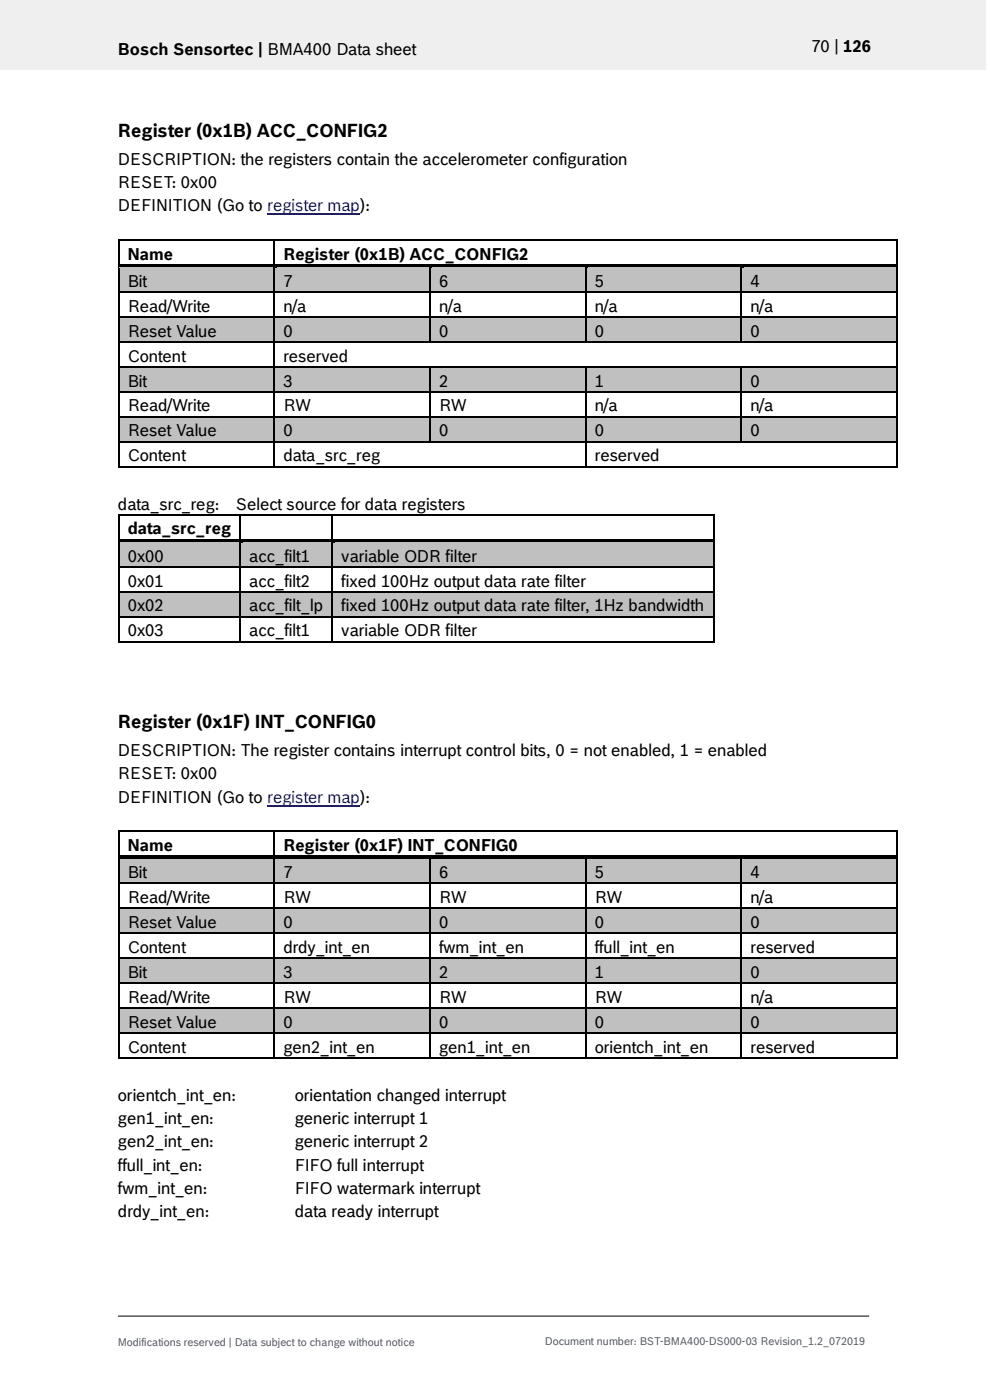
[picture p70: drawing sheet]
<svg xmlns="http://www.w3.org/2000/svg" width="210mm" height="297mm" viewBox="0 0 210 297" stroke-linecap="round" stroke-linejoin="round" font-family="sans-serif">
<defs><g id="words">
<g font-size="3.9">
<text x="25" y="29">Register (0x1B) ACC_CONFIG2</text>
<text x="25" y="154.4">Register (0x1F) INT_CONFIG0</text>
</g>
<g font-size="3.5">
<text x="25" y="11.6">Bosch Sensortec | BMA400 Data sheet</text>
<text x="172.1" y="11">70 | 126</text>
<text x="25" y="35">DESCRIPTION: the registers contain the accelerometer configuration</text>
<text x="25" y="39.9">RESET: 0x00</text>
<text x="25" y="44.8">DEFINITION (Go to register map):</text>
<text x="27.1" y="55.1">Name</text>
<text x="60.1" y="55.1">Register (0x1B) ACC_CONFIG2</text>
<text x="27.1" y="60.8">Bit</text>
<text x="60.1" y="60.8">7</text>
<text x="93.2" y="60.8">6</text>
<text x="126.2" y="60.8">5</text>
<text x="159.2" y="60.8">4</text>
<text x="27.1" y="66.1">Read/Write</text>
<text x="27.1" y="71.4">Reset Value</text>
<text x="60.1" y="66.1">n/a</text>
<text x="60.1" y="71.4">0</text>
<text x="93.2" y="66.1">n/a</text>
<text x="93.2" y="71.4">0</text>
<text x="126.2" y="66.1">n/a</text>
<text x="126.2" y="71.4">0</text>
<text x="159.2" y="66.1">n/a</text>
<text x="159.2" y="71.4">0</text>
<text x="27.1" y="76.7">Content</text>
<text x="60.1" y="76.7">reserved</text>
<text x="27.1" y="82">Bit</text>
<text x="60.1" y="82">3</text>
<text x="93.2" y="82">2</text>
<text x="126.2" y="82">1</text>
<text x="159.2" y="82">0</text>
<text x="27.1" y="87.3">Read/Write</text>
<text x="60.1" y="87.3">RW</text>
<text x="93.2" y="87.3">RW</text>
<text x="126.2" y="87.3">n/a</text>
<text x="159.2" y="87.3">n/a</text>
<text x="27.1" y="92.6">Reset Value</text>
<text x="60.1" y="92.6">0</text>
<text x="93.2" y="92.6">0</text>
<text x="126.2" y="92.6">0</text>
<text x="159.2" y="92.6">0</text>
<text x="27.1" y="97.9">Content</text>
<text x="60.1" y="97.9">data_src_reg</text>
<text x="126.2" y="97.9">reserved</text>
<text x="25" y="108.1">data_src_reg:</text>
<text x="27.1" y="113.4">data_src_reg</text>
<text x="50" y="108.1">Select source for data registers</text>
<text x="27.1" y="119.1">0x00</text>
<text x="52.9" y="119.1">acc_filt1</text>
<text x="72.4" y="119.1">variable ODR filter</text>
<text x="27.1" y="124.4">0x01</text>
<text x="52.9" y="124.4">acc_filt2</text>
<text x="72.4" y="124.4">fixed 100Hz output data rate filter</text>
<text x="27.1" y="129.7">0x02</text>
<text x="52.9" y="129.7">acc_filt_lp</text>
<text x="72.4" y="129.7">fixed 100Hz output data rate filter, 1Hz bandwidth</text>
<text x="27.1" y="135">0x03</text>
<text x="52.9" y="135">acc_filt1</text>
<text x="72.4" y="135">variable ODR filter</text>
<text x="25" y="160.4">DESCRIPTION: The register contains interrupt control bits, 0 = not enabled, 1 = enabled</text>
<text x="25" y="165.3">RESET: 0x00</text>
<text x="25" y="170.3">DEFINITION (Go to register map):</text>
<text x="27.1" y="180.5">Name</text>
<text x="60.1" y="180.5">Register (0x1F) INT_CONFIG0</text>
<text x="27.1" y="186.2">Bit</text>
<text x="27.1" y="191.5">Read/Write</text>
<text x="60.1" y="186.2">7</text>
<text x="60.1" y="191.5">RW</text>
<text x="93.2" y="186.2">6</text>
<text x="93.2" y="191.5">RW</text>
<text x="126.2" y="186.2">5</text>
<text x="126.2" y="191.5">RW</text>
<text x="159.2" y="186.2">4</text>
<text x="159.2" y="191.5">n/a</text>
<text x="27.1" y="196.8">Reset Value</text>
<text x="60.1" y="196.8">0</text>
<text x="93.2" y="196.8">0</text>
<text x="126.2" y="196.8">0</text>
<text x="159.2" y="196.8">0</text>
<text x="27.1" y="202.1">Content</text>
<text x="60.1" y="202.1">drdy_int_en</text>
<text x="93.2" y="202.1">fwm_int_en</text>
<text x="126.2" y="202.1">ffull_int_en</text>
<text x="159.2" y="202.1">reserved</text>
<text x="27.1" y="207.4">Bit</text>
<text x="60.1" y="207.4">3</text>
<text x="93.2" y="207.4">2</text>
<text x="126.2" y="207.4">1</text>
<text x="159.2" y="207.4">0</text>
<text x="27.1" y="212.7">Read/Write</text>
<text x="60.1" y="212.7">RW</text>
<text x="93.2" y="212.7">RW</text>
<text x="126.2" y="212.7">RW</text>
<text x="159.2" y="212.7">n/a</text>
<text x="27.1" y="218">Reset Value</text>
<text x="60.1" y="218">0</text>
<text x="93.2" y="218">0</text>
<text x="126.2" y="218">0</text>
<text x="159.2" y="218">0</text>
<text x="27.1" y="223.3">Content</text>
<text x="60.1" y="223.3">gen2_int_en</text>
<text x="93.2" y="223.3">gen1_int_en</text>
<text x="126.2" y="223.3">orientch_int_en</text>
<text x="159.2" y="223.3">reserved</text>
<text x="25" y="233.5">orientch_int_en:</text>
<text x="62.5" y="233.5">orientation changed interrupt</text>
<text x="25" y="238.5">gen1_int_en:</text>
<text x="62.5" y="238.5">generic interrupt 1</text>
<text x="25" y="243.4">gen2_int_en:</text>
<text x="62.5" y="243.4">generic interrupt 2</text>
<text x="25" y="248.4">ffull_int_en:</text>
<text x="62.5" y="248.4">FIFO full interrupt</text>
<text x="25" y="253.3">fwm_int_en:</text>
<text x="62.5" y="253.3">FIFO watermark interrupt</text>
<text x="25" y="258.2">drdy_int_en:</text>
<text x="62.5" y="258.2">data ready interrupt</text>
</g>
<g font-size="2.3" fill="#535f6b">
<text x="25" y="285.5">Modifications reserved | Data subject to change without notice</text>
<text x="115.6" y="285.3">Document number: BST-BMA400-DS000-03 Revision_1.2_072019</text>
</g>
</g></defs>
<path d="M-.1 0h209.2v14.8h-209.2z" fill-rule="evenodd" fill="#efeff0"/>
<path d="M25 279.2h159.4" fill="none" stroke="#000" stroke-width=".21"/>
<path d="M56.7 45.5h19.7" fill="none" stroke="#00f" stroke-width=".25"/>
<g fill="#000">
<path d="M25 50.8h.4v.3h-.4z" fill-rule="evenodd"/>
<path d="M25 50.8h.4v.3h-.4z" fill-rule="evenodd"/>
<path d="M58 50.8h.4v.3h-.4z" fill-rule="evenodd"/>
<path d="M190.2 50.8h.3v.3h-.3z" fill-rule="evenodd"/>
<path d="M190.2 50.8h.3v.3h-.3z" fill-rule="evenodd"/>
</g>
<path d="M25.2 51.1v5M25.4 50.9h32.6M58.2 51.1v5M58.4 50.9h131.8M190.3 51.1v5" fill="none" stroke="#000" stroke-width=".34"/>
<g fill="#c0c0c0">
<path d="M25.4 56.9h32.6v4.9h-32.6z" fill-rule="evenodd"/>
<path d="M27.1 56.9h29.2v4.9h-29.2z" fill-rule="evenodd"/>
<path d="M58.4 56.9h32.7v4.9h-32.7z" fill-rule="evenodd"/>
<path d="M60.1 56.9h29.2v4.9h-29.2z" fill-rule="evenodd"/>
<path d="M91.4 56.9h32.7v4.9h-32.7z" fill-rule="evenodd"/>
<path d="M93.2 56.9h29.2v4.9h-29.2z" fill-rule="evenodd"/>
<path d="M124.4 56.9h32.7v4.9h-32.7z" fill-rule="evenodd"/>
<path d="M126.2 56.9h29.2v4.9h-29.2z" fill-rule="evenodd"/>
<path d="M157.5 56.9h32.7v4.9h-32.7z" fill-rule="evenodd"/>
<path d="M159.2 56.9h29.2v4.9h-29.2z" fill-rule="evenodd"/>
</g>
<g fill="#000">
<path d="M25 56.1h.4v.8h-.4z" fill-rule="evenodd"/>
<path d="M25.4 56.1h32.6v.7h-32.6z" fill-rule="evenodd"/>
</g>
<path d="M25.4 56.8h32.6" fill="none" stroke="#c0c0c0" stroke-width=".21"/>
<path d="M58.4 56.8l.4 .1z" fill-rule="evenodd" fill="#c0c0c0"/>
<g fill="#000">
<path d="M58 56.8l.4 .1z" fill-rule="evenodd"/>
<path d="M58 56.1h.8v.7h-.8z" fill-rule="evenodd"/>
<path d="M58.8 56.1h32.3v.7h-32.3z" fill-rule="evenodd"/>
</g>
<path d="M58.8 56.8h32.3" fill="none" stroke="#c0c0c0" stroke-width=".21"/>
<path d="M91.4 56.8l.4 .1z" fill-rule="evenodd" fill="#c0c0c0"/>
<g fill="#000">
<path d="M91.1 56.8l.3 .1z" fill-rule="evenodd"/>
<path d="M91.1 56.1h.7v.7h-.7z" fill-rule="evenodd"/>
<path d="M91.8 56.1h32.3v.7h-32.3z" fill-rule="evenodd"/>
</g>
<path d="M91.8 56.8h32.3" fill="none" stroke="#c0c0c0" stroke-width=".21"/>
<path d="M124.4 56.8l.5 .1z" fill-rule="evenodd" fill="#c0c0c0"/>
<g fill="#000">
<path d="M124.1 56.8l.3 .1z" fill-rule="evenodd"/>
<path d="M124.1 56.1h.8v.7h-.8z" fill-rule="evenodd"/>
<path d="M124.9 56.1h32.2v.7h-32.2z" fill-rule="evenodd"/>
</g>
<path d="M124.9 56.8h32.2" fill="none" stroke="#c0c0c0" stroke-width=".21"/>
<path d="M157.5 56.8l.4 .1z" fill-rule="evenodd" fill="#c0c0c0"/>
<g fill="#000">
<path d="M157.1 56.8l.4 .1z" fill-rule="evenodd"/>
<path d="M157.1 56.1h.8v.7h-.8z" fill-rule="evenodd"/>
<path d="M157.9 56.1h32.3v.7h-32.3z" fill-rule="evenodd"/>
<path d="M190.2 56.1h.3v.8h-.3z" fill-rule="evenodd"/>
<path d="M25 61.8h.4v.4h-.4z" fill-rule="evenodd"/>
<path d="M58 61.8h.4v.4h-.4z" fill-rule="evenodd"/>
<path d="M91.1 61.8h.3v.4h-.3z" fill-rule="evenodd"/>
<path d="M124.1 61.8h.3v.4h-.3z" fill-rule="evenodd"/>
<path d="M157.1 61.8h.4v.4h-.4z" fill-rule="evenodd"/>
<path d="M190.2 61.8h.3v.4h-.3z" fill-rule="evenodd"/>
</g>
<path d="M157.9 56.8h32.3" fill="none" stroke="#c0c0c0" stroke-width=".21"/>
<g fill="none" stroke="#000" stroke-width=".34">
<path d="M25.2 56.9v4.9M58.2 56.9v4.9M91.2 56.9v4.9M124.3 56.9v4.9M157.3 56.9v4.9M190.3 56.9v4.9M25.2 62.2v4.9M25.4 62h32.6M58.2 62.2v4.9M58.4 62h32.7M91.2 62.2v4.9M91.4 62h32.7"/>
<path d="M124.3 62.2v4.9M124.4 62h32.7M157.3 62.2v4.9M157.5 62h32.7M190.3 62.2v4.9"/>
</g>
<g fill="#c0c0c0">
<path d="M25.4 67.4h32.6v5h-32.6z" fill-rule="evenodd"/>
<path d="M27.1 67.4h29.2v5h-29.2z" fill-rule="evenodd"/>
<path d="M58.4 67.4h32.7v5h-32.7z" fill-rule="evenodd"/>
<path d="M60.1 67.4h29.2v5h-29.2z" fill-rule="evenodd"/>
<path d="M91.4 67.4h32.7v5h-32.7z" fill-rule="evenodd"/>
<path d="M93.2 67.4h29.2v5h-29.2z" fill-rule="evenodd"/>
<path d="M124.4 67.4h32.7v5h-32.7z" fill-rule="evenodd"/>
<path d="M126.2 67.4h29.2v5h-29.2z" fill-rule="evenodd"/>
<path d="M157.5 67.4h32.7v5h-32.7z" fill-rule="evenodd"/>
<path d="M159.2 67.4h29.2v5h-29.2z" fill-rule="evenodd"/>
</g>
<g fill="#000">
<path d="M25 67.1h.4v.3h-.4z" fill-rule="evenodd"/>
<path d="M25 72.4h.4v.3h-.4z" fill-rule="evenodd"/>
<path d="M58 67.1h.4v.3h-.4z" fill-rule="evenodd"/>
<path d="M58 72.4h.4v.3h-.4z" fill-rule="evenodd"/>
<path d="M91.1 67.1h.3v.3h-.3z" fill-rule="evenodd"/>
<path d="M91.1 72.4h.3v.3h-.3z" fill-rule="evenodd"/>
<path d="M124.1 67.1h.3v.3h-.3z" fill-rule="evenodd"/>
<path d="M124.1 72.4h.3v.3h-.3z" fill-rule="evenodd"/>
<path d="M157.1 67.1h.4v.3h-.4z" fill-rule="evenodd"/>
<path d="M157.1 72.4h.4v.3h-.4z" fill-rule="evenodd"/>
<path d="M190.2 67.1h.3v.3h-.3z" fill-rule="evenodd"/>
<path d="M190.2 72.4h.3v.3h-.3z" fill-rule="evenodd"/>
</g>
<g fill="none" stroke="#000" stroke-width=".34">
<path d="M25.2 67.4v5M25.2 72.7v5M25.4 67.3h32.6M25.4 72.6h32.6M58.2 67.4v5M58.2 72.7v5M58.4 67.3h32.7M58.4 72.6h32.7M91.2 67.4v5M91.4 67.3h32.7M91.4 72.6h32.7M124.3 67.4v5"/>
<path d="M124.4 67.3h32.7M124.4 72.6h32.7M157.3 67.4v5M157.5 67.3h32.7M157.5 72.6h32.7M190.3 67.4v5M190.3 72.7v5"/>
</g>
<g fill="#c0c0c0">
<path d="M25.4 78h32.6v5h-32.6z" fill-rule="evenodd"/>
<path d="M27.1 78h29.2v5h-29.2z" fill-rule="evenodd"/>
<path d="M58.4 78h32.7v5h-32.7z" fill-rule="evenodd"/>
<path d="M60.1 78h29.2v5h-29.2z" fill-rule="evenodd"/>
<path d="M91.4 78h32.7v5h-32.7z" fill-rule="evenodd"/>
<path d="M93.2 78h29.2v5h-29.2z" fill-rule="evenodd"/>
<path d="M124.4 78h32.7v5h-32.7z" fill-rule="evenodd"/>
<path d="M126.2 78h29.2v5h-29.2z" fill-rule="evenodd"/>
<path d="M157.5 78h32.7v5h-32.7z" fill-rule="evenodd"/>
<path d="M159.2 78h29.2v5h-29.2z" fill-rule="evenodd"/>
</g>
<g fill="#000">
<path d="M25 77.7h.4v.3h-.4z" fill-rule="evenodd"/>
<path d="M58 77.7h.4v.3h-.4z" fill-rule="evenodd"/>
<path d="M91.1 77.7h.3v.3h-.3z" fill-rule="evenodd"/>
<path d="M124.1 77.7h.3v.3h-.3z" fill-rule="evenodd"/>
<path d="M157.1 77.7h.4v.3h-.4z" fill-rule="evenodd"/>
<path d="M190.2 77.7h.3v.3h-.3z" fill-rule="evenodd"/>
<path d="M25 83h.4v.3h-.4z" fill-rule="evenodd"/>
<path d="M58 83h.4v.3h-.4z" fill-rule="evenodd"/>
<path d="M91.1 83h.3v.3h-.3z" fill-rule="evenodd"/>
<path d="M124.1 83h.3v.3h-.3z" fill-rule="evenodd"/>
<path d="M157.1 83h.4v.3h-.4z" fill-rule="evenodd"/>
<path d="M190.2 83h.3v.3h-.3z" fill-rule="evenodd"/>
</g>
<g fill="none" stroke="#000" stroke-width=".34">
<path d="M25.2 78v5M25.4 77.9h32.6M58.2 78v5M58.4 77.9h32.7M91.2 78v5M91.4 77.9h32.7M124.3 78v5M124.4 77.9h32.7M157.3 78v5M157.5 77.9h32.7M190.3 78v5M25.2 83.3v5"/>
<path d="M25.4 83.1h32.6M58.2 83.3v5M58.4 83.1h32.7M91.2 83.3v5M91.4 83.1h32.7M124.3 83.3v5M124.4 83.1h32.7M157.3 83.3v5M157.5 83.1h32.7M190.3 83.3v5"/>
</g>
<g fill="#c0c0c0">
<path d="M25.4 88.6h32.6v5h-32.6z" fill-rule="evenodd"/>
<path d="M27.1 88.6h29.2v5h-29.2z" fill-rule="evenodd"/>
<path d="M58.4 88.6h32.7v5h-32.7z" fill-rule="evenodd"/>
<path d="M60.1 88.6h29.2v5h-29.2z" fill-rule="evenodd"/>
<path d="M91.4 88.6h32.7v5h-32.7z" fill-rule="evenodd"/>
<path d="M93.2 88.6h29.2v5h-29.2z" fill-rule="evenodd"/>
<path d="M124.4 88.6h32.7v5h-32.7z" fill-rule="evenodd"/>
<path d="M126.2 88.6h29.2v5h-29.2z" fill-rule="evenodd"/>
<path d="M157.5 88.6h32.7v5h-32.7z" fill-rule="evenodd"/>
<path d="M159.2 88.6h29.2v5h-29.2z" fill-rule="evenodd"/>
</g>
<g fill="#000">
<path d="M25 88.3h.4v.3h-.4z" fill-rule="evenodd"/>
<path d="M25 93.6h.4v.3h-.4z" fill-rule="evenodd"/>
<path d="M25 98.9h.4v.3h-.4z" fill-rule="evenodd"/>
<path d="M25 98.9h.4v.3h-.4z" fill-rule="evenodd"/>
<path d="M58 88.3h.4v.3h-.4z" fill-rule="evenodd"/>
<path d="M58 93.6h.4v.3h-.4z" fill-rule="evenodd"/>
<path d="M58 98.9h.4v.3h-.4z" fill-rule="evenodd"/>
<path d="M91.1 88.3h.3v.3h-.3z" fill-rule="evenodd"/>
<path d="M91.1 93.6h.3v.3h-.3z" fill-rule="evenodd"/>
<path d="M124.1 88.3h.3v.3h-.3z" fill-rule="evenodd"/>
<path d="M124.1 93.6h.3v.3h-.3z" fill-rule="evenodd"/>
<path d="M124.1 98.9h.3v.3h-.3z" fill-rule="evenodd"/>
<path d="M157.1 88.3h.4v.3h-.4z" fill-rule="evenodd"/>
<path d="M157.1 93.6h.4v.3h-.4z" fill-rule="evenodd"/>
<path d="M190.2 88.3h.3v.3h-.3z" fill-rule="evenodd"/>
<path d="M190.2 93.6h.3v.3h-.3z" fill-rule="evenodd"/>
<path d="M190.2 98.9h.3v.3h-.3z" fill-rule="evenodd"/>
<path d="M190.2 98.9h.3v.3h-.3z" fill-rule="evenodd"/>
<path d="M25 109.1h.4v.3h-.4z" fill-rule="evenodd"/>
<path d="M25 109.1h.4v.3h-.4z" fill-rule="evenodd"/>
<path d="M50.8 109.1h.3v.3h-.3z" fill-rule="evenodd"/>
<path d="M70.3 109.1h.4v.3h-.4z" fill-rule="evenodd"/>
<path d="M151.2 109.1h.4v.3h-.4z" fill-rule="evenodd"/>
<path d="M151.2 109.1h.4v.3h-.4z" fill-rule="evenodd"/>
</g>
<g fill="none" stroke="#000" stroke-width=".34">
<path d="M25.2 88.6v5M25.2 93.9v5M25.4 88.4h32.6M25.4 93.7h32.6M25.4 99h32.6M58.2 88.6v5M58.2 93.9v5M58.4 88.4h32.7M58.4 93.7h32.7M58.4 99h65.7M91.2 88.6v5M91.4 88.4h32.7"/>
<path d="M91.4 93.7h32.7M124.3 88.6v5M124.3 93.9v5M124.4 88.4h32.7M124.4 93.7h32.7M124.4 99h65.8M157.3 88.6v5M157.5 88.4h32.7M157.5 93.7h32.7M190.3 88.6v5M190.3 93.9v5M25.2 109.4v5"/>
<path d="M25.4 109.2h25.4M51 109.4v5M51.1 109.2h19.2M70.5 109.4v5M70.7 109.2h80.5M151.4 109.4v5"/>
</g>
<g fill="#c0c0c0">
<path d="M25.4 115.2h25.4v4.9h-25.4z" fill-rule="evenodd"/>
<path d="M27.1 115.2h22v4.9h-22z" fill-rule="evenodd"/>
<path d="M51.1 115.2h19.2v4.9h-19.2z" fill-rule="evenodd"/>
<path d="M52.9 115.2h15.7v4.9h-15.7z" fill-rule="evenodd"/>
<path d="M70.7 115.2h80.5v4.9h-80.5z" fill-rule="evenodd"/>
<path d="M72.4 115.2h77.1v4.9h-77.1z" fill-rule="evenodd"/>
</g>
<g fill="#000">
<path d="M25 114.4h.4v.8h-.4z" fill-rule="evenodd"/>
<path d="M25.4 114.4h25.4v.7h-25.4z" fill-rule="evenodd"/>
</g>
<path d="M25.4 115.1h25.4" fill="none" stroke="#c0c0c0" stroke-width=".21"/>
<path d="M51.1 115.1l.5 .1z" fill-rule="evenodd" fill="#c0c0c0"/>
<g fill="#000">
<path d="M50.8 115.1l.3 .1z" fill-rule="evenodd"/>
<path d="M50.8 114.4h.8v.7h-.8z" fill-rule="evenodd"/>
<path d="M51.6 114.4h18.7v.7h-18.7z" fill-rule="evenodd"/>
</g>
<path d="M51.6 115.1h18.7" fill="none" stroke="#c0c0c0" stroke-width=".21"/>
<path d="M70.7 115.1l.4 .1z" fill-rule="evenodd" fill="#c0c0c0"/>
<g fill="#000">
<path d="M70.3 115.1l.4 .1z" fill-rule="evenodd"/>
<path d="M70.3 114.4h.8v.7h-.8z" fill-rule="evenodd"/>
<path d="M71.1 114.4h80.1v.7h-80.1z" fill-rule="evenodd"/>
<path d="M151.2 114.4h.4v.8h-.4z" fill-rule="evenodd"/>
<path d="M25 120.1h.4v.4h-.4z" fill-rule="evenodd"/>
<path d="M50.8 120.1h.3v.4h-.3z" fill-rule="evenodd"/>
<path d="M70.3 120.1h.4v.4h-.4z" fill-rule="evenodd"/>
<path d="M151.2 120.1h.4v.4h-.4z" fill-rule="evenodd"/>
</g>
<path d="M71.1 115.1h80.1" fill="none" stroke="#c0c0c0" stroke-width=".21"/>
<path d="M25.2 115.2v4.9M51 115.2v4.9M70.5 115.2v4.9M151.4 115.2v4.9M25.2 120.5v4.9M25.4 120.3h25.4M51 120.5v4.9M51.1 120.3h19.2M70.5 120.5v4.9M70.7 120.3h80.5M151.4 120.5v4.9" fill="none" stroke="#000" stroke-width=".34"/>
<g fill="#c0c0c0">
<path d="M25.4 125.7h25.4v5h-25.4z" fill-rule="evenodd"/>
<path d="M27.1 125.7h22v5h-22z" fill-rule="evenodd"/>
<path d="M51.1 125.7h19.2v5h-19.2z" fill-rule="evenodd"/>
<path d="M52.9 125.7h15.7v5h-15.7z" fill-rule="evenodd"/>
<path d="M70.7 125.7h80.5v5h-80.5z" fill-rule="evenodd"/>
<path d="M72.4 125.7h77.1v5h-77.1z" fill-rule="evenodd"/>
</g>
<g fill="#000">
<path d="M25 125.4h.4v.3h-.4z" fill-rule="evenodd"/>
<path d="M25 130.7h.4v.3h-.4z" fill-rule="evenodd"/>
<path d="M25 136h.4v.3h-.4z" fill-rule="evenodd"/>
<path d="M25 136h.4v.3h-.4z" fill-rule="evenodd"/>
<path d="M50.8 125.4h.3v.3h-.3z" fill-rule="evenodd"/>
<path d="M50.8 130.7h.3v.3h-.3z" fill-rule="evenodd"/>
<path d="M50.8 136h.3v.3h-.3z" fill-rule="evenodd"/>
<path d="M70.3 125.4h.4v.3h-.4z" fill-rule="evenodd"/>
<path d="M70.3 130.7h.4v.3h-.4z" fill-rule="evenodd"/>
<path d="M70.3 136h.4v.3h-.4z" fill-rule="evenodd"/>
<path d="M151.2 125.4h.4v.3h-.4z" fill-rule="evenodd"/>
<path d="M151.2 130.7h.4v.3h-.4z" fill-rule="evenodd"/>
<path d="M151.2 136h.4v.3h-.4z" fill-rule="evenodd"/>
<path d="M151.2 136h.4v.3h-.4z" fill-rule="evenodd"/>
<path d="M25 176.2h.4v.4h-.4z" fill-rule="evenodd"/>
<path d="M25 176.2h.4v.4h-.4z" fill-rule="evenodd"/>
<path d="M58 176.2h.4v.4h-.4z" fill-rule="evenodd"/>
<path d="M190.2 176.2h.3v.4h-.3z" fill-rule="evenodd"/>
<path d="M190.2 176.2h.3v.4h-.3z" fill-rule="evenodd"/>
</g>
<g fill="none" stroke="#000" stroke-width=".34">
<path d="M25.2 125.7v5M25.2 131v5M25.4 125.6h25.4M25.4 130.9h25.4M25.4 136.2h25.4M51 125.7v5M51 131v5M51.1 125.6h19.2M51.1 130.9h19.2M51.1 136.2h19.2M70.5 125.7v5M70.5 131v5"/>
<path d="M70.7 125.6h80.5M70.7 130.9h80.5M70.7 136.2h80.5M151.4 125.7v5M151.4 131v5M25.2 176.6v4.9M25.4 176.4h32.6M58.2 176.6v4.9M58.4 176.4h131.8M190.3 176.6v4.9"/>
</g>
<path d="M56.7 170.9h19.7" fill="none" stroke="#00f" stroke-width=".25"/>
<g fill="#c0c0c0">
<path d="M25.4 182.3h32.6v4.9h-32.6z" fill-rule="evenodd"/>
<path d="M27.1 182.3h29.2v4.9h-29.2z" fill-rule="evenodd"/>
<path d="M58.4 182.3h32.7v4.9h-32.7z" fill-rule="evenodd"/>
<path d="M60.1 182.3h29.2v4.9h-29.2z" fill-rule="evenodd"/>
<path d="M91.4 182.3h32.7v4.9h-32.7z" fill-rule="evenodd"/>
<path d="M93.2 182.3h29.2v4.9h-29.2z" fill-rule="evenodd"/>
<path d="M124.4 182.3h32.7v4.9h-32.7z" fill-rule="evenodd"/>
<path d="M126.2 182.3h29.2v4.9h-29.2z" fill-rule="evenodd"/>
<path d="M157.5 182.3h32.7v4.9h-32.7z" fill-rule="evenodd"/>
<path d="M159.2 182.3h29.2v4.9h-29.2z" fill-rule="evenodd"/>
</g>
<g fill="#000">
<path d="M25 181.5h.4v.8h-.4z" fill-rule="evenodd"/>
<path d="M25.4 181.5h32.6v.8h-32.6z" fill-rule="evenodd"/>
</g>
<path d="M25.4 182.3h32.6" fill="none" stroke="#c0c0c0" stroke-width=".21"/>
<path d="M58.4 182.3h.4z" fill-rule="evenodd" fill="#c0c0c0"/>
<g fill="#000">
<path d="M58 182.3h.4z" fill-rule="evenodd"/>
<path d="M58 181.5h.8v.8h-.8z" fill-rule="evenodd"/>
<path d="M58.8 181.5h32.3v.8h-32.3z" fill-rule="evenodd"/>
</g>
<path d="M58.8 182.3h32.3" fill="none" stroke="#c0c0c0" stroke-width=".21"/>
<path d="M91.4 182.3h.4z" fill-rule="evenodd" fill="#c0c0c0"/>
<g fill="#000">
<path d="M91.1 182.3h.3z" fill-rule="evenodd"/>
<path d="M91.1 181.5h.7v.8h-.7z" fill-rule="evenodd"/>
<path d="M91.8 181.5h32.3v.8h-32.3z" fill-rule="evenodd"/>
</g>
<path d="M91.8 182.3h32.3" fill="none" stroke="#c0c0c0" stroke-width=".21"/>
<path d="M124.4 182.3h.5z" fill-rule="evenodd" fill="#c0c0c0"/>
<g fill="#000">
<path d="M124.1 182.3h.3z" fill-rule="evenodd"/>
<path d="M124.1 181.5h.8v.8h-.8z" fill-rule="evenodd"/>
<path d="M124.9 181.5h32.2v.8h-32.2z" fill-rule="evenodd"/>
</g>
<path d="M124.9 182.3h32.2" fill="none" stroke="#c0c0c0" stroke-width=".21"/>
<path d="M157.5 182.3h.4z" fill-rule="evenodd" fill="#c0c0c0"/>
<g fill="#000">
<path d="M25 187.2h.4v.4h-.4z" fill-rule="evenodd"/>
<path d="M58 187.2h.4v.4h-.4z" fill-rule="evenodd"/>
<path d="M91.1 187.2h.3v.4h-.3z" fill-rule="evenodd"/>
<path d="M124.1 187.2h.3v.4h-.3z" fill-rule="evenodd"/>
<path d="M157.1 182.3h.4z" fill-rule="evenodd"/>
<path d="M157.1 181.5h.8v.8h-.8z" fill-rule="evenodd"/>
<path d="M157.1 187.2h.4v.4h-.4z" fill-rule="evenodd"/>
<path d="M157.9 181.5h32.3v.8h-32.3z" fill-rule="evenodd"/>
<path d="M190.2 181.5h.3v.8h-.3z" fill-rule="evenodd"/>
<path d="M190.2 187.2h.3v.4h-.3z" fill-rule="evenodd"/>
</g>
<path d="M157.9 182.3h32.3" fill="none" stroke="#c0c0c0" stroke-width=".21"/>
<g fill="none" stroke="#000" stroke-width=".34">
<path d="M25.2 182.3v4.9M25.2 187.6v4.9M25.4 187.4h32.6M58.2 182.3v4.9M58.2 187.6v4.9M58.4 187.4h32.7M91.2 182.3v4.9M91.2 187.6v4.9M91.4 187.4h32.7M124.3 182.3v4.9M124.3 187.6v4.9M124.4 187.4h32.7"/>
<path d="M157.3 182.3v4.9M157.3 187.6v4.9M157.5 187.4h32.7M190.3 182.3v4.9M190.3 187.6v4.9"/>
</g>
<g fill="#c0c0c0">
<path d="M25.4 192.9h32.6v4.9h-32.6z" fill-rule="evenodd"/>
<path d="M27.1 192.9h29.2v4.9h-29.2z" fill-rule="evenodd"/>
<path d="M58.4 192.9h32.7v4.9h-32.7z" fill-rule="evenodd"/>
<path d="M60.1 192.9h29.2v4.9h-29.2z" fill-rule="evenodd"/>
<path d="M91.4 192.9h32.7v4.9h-32.7z" fill-rule="evenodd"/>
<path d="M93.2 192.9h29.2v4.9h-29.2z" fill-rule="evenodd"/>
<path d="M124.4 192.9h32.7v4.9h-32.7z" fill-rule="evenodd"/>
<path d="M126.2 192.9h29.2v4.9h-29.2z" fill-rule="evenodd"/>
<path d="M157.5 192.9h32.7v4.9h-32.7z" fill-rule="evenodd"/>
<path d="M159.2 192.9h29.2v4.9h-29.2z" fill-rule="evenodd"/>
</g>
<g fill="#000">
<path d="M25 192.5h.4v.4h-.4z" fill-rule="evenodd"/>
<path d="M25 197.8h.4v.3h-.4z" fill-rule="evenodd"/>
<path d="M58 192.5h.4v.4h-.4z" fill-rule="evenodd"/>
<path d="M58 197.8h.4v.3h-.4z" fill-rule="evenodd"/>
<path d="M91.1 192.5h.3v.4h-.3z" fill-rule="evenodd"/>
<path d="M91.1 197.8h.3v.3h-.3z" fill-rule="evenodd"/>
<path d="M124.1 192.5h.3v.4h-.3z" fill-rule="evenodd"/>
<path d="M124.1 197.8h.3v.3h-.3z" fill-rule="evenodd"/>
<path d="M157.1 192.5h.4v.4h-.4z" fill-rule="evenodd"/>
<path d="M157.1 197.8h.4v.3h-.4z" fill-rule="evenodd"/>
<path d="M190.2 192.5h.3v.4h-.3z" fill-rule="evenodd"/>
<path d="M190.2 197.8h.3v.3h-.3z" fill-rule="evenodd"/>
</g>
<g fill="none" stroke="#000" stroke-width=".34">
<path d="M25.2 192.9v4.9M25.2 198.1v5M25.4 192.7h32.6M25.4 198h32.6M58.2 192.9v4.9M58.2 198.1v5M58.4 192.7h32.7M58.4 198h32.7M91.2 192.9v4.9M91.2 198.1v5M91.4 192.7h32.7M91.4 198h32.7"/>
<path d="M124.3 192.9v4.9M124.3 198.1v5M124.4 192.7h32.7M124.4 198h32.7M157.3 192.9v4.9M157.3 198.1v5M157.5 192.7h32.7M157.5 198h32.7M190.3 192.9v4.9M190.3 198.1v5"/>
</g>
<g fill="#c0c0c0">
<path d="M25.4 203.4h32.6v5h-32.6z" fill-rule="evenodd"/>
<path d="M27.1 203.4h29.2v5h-29.2z" fill-rule="evenodd"/>
<path d="M58.4 203.4h32.7v5h-32.7z" fill-rule="evenodd"/>
<path d="M60.1 203.4h29.2v5h-29.2z" fill-rule="evenodd"/>
<path d="M91.4 203.4h32.7v5h-32.7z" fill-rule="evenodd"/>
<path d="M93.2 203.4h29.2v5h-29.2z" fill-rule="evenodd"/>
<path d="M124.4 203.4h32.7v5h-32.7z" fill-rule="evenodd"/>
<path d="M126.2 203.4h29.2v5h-29.2z" fill-rule="evenodd"/>
<path d="M157.5 203.4h32.7v5h-32.7z" fill-rule="evenodd"/>
<path d="M159.2 203.4h29.2v5h-29.2z" fill-rule="evenodd"/>
</g>
<g fill="#000">
<path d="M25 203.1h.4v.3h-.4z" fill-rule="evenodd"/>
<path d="M25 208.4h.4v.3h-.4z" fill-rule="evenodd"/>
<path d="M58 203.1h.4v.3h-.4z" fill-rule="evenodd"/>
<path d="M58 208.4h.4v.3h-.4z" fill-rule="evenodd"/>
<path d="M91.1 203.1h.3v.3h-.3z" fill-rule="evenodd"/>
<path d="M91.1 208.4h.3v.3h-.3z" fill-rule="evenodd"/>
<path d="M124.1 203.1h.3v.3h-.3z" fill-rule="evenodd"/>
<path d="M124.1 208.4h.3v.3h-.3z" fill-rule="evenodd"/>
<path d="M157.1 203.1h.4v.3h-.4z" fill-rule="evenodd"/>
<path d="M157.1 208.4h.4v.3h-.4z" fill-rule="evenodd"/>
<path d="M190.2 203.1h.3v.3h-.3z" fill-rule="evenodd"/>
<path d="M190.2 208.4h.3v.3h-.3z" fill-rule="evenodd"/>
</g>
<g fill="none" stroke="#000" stroke-width=".34">
<path d="M25.2 203.4v5M25.2 208.7v5M25.4 203.3h32.6M25.4 208.6h32.6M58.2 203.4v5M58.2 208.7v5M58.4 203.3h32.7M58.4 208.6h32.7M91.2 203.4v5M91.2 208.7v5M91.4 203.3h32.7M91.4 208.6h32.7"/>
<path d="M124.3 203.4v5M124.3 208.7v5M124.4 203.3h32.7M124.4 208.6h32.7M157.3 203.4v5M157.3 208.7v5M157.5 203.3h32.7M157.5 208.6h32.7M190.3 203.4v5M190.3 208.7v5"/>
</g>
<g fill="#c0c0c0">
<path d="M25.4 214h32.6v5h-32.6z" fill-rule="evenodd"/>
<path d="M27.1 214h29.2v5h-29.2z" fill-rule="evenodd"/>
<path d="M58.4 214h32.7v5h-32.7z" fill-rule="evenodd"/>
<path d="M60.1 214h29.2v5h-29.2z" fill-rule="evenodd"/>
<path d="M91.4 214h32.7v5h-32.7z" fill-rule="evenodd"/>
<path d="M93.2 214h29.2v5h-29.2z" fill-rule="evenodd"/>
<path d="M124.4 214h32.7v5h-32.7z" fill-rule="evenodd"/>
<path d="M126.2 214h29.2v5h-29.2z" fill-rule="evenodd"/>
<path d="M157.5 214h32.7v5h-32.7z" fill-rule="evenodd"/>
<path d="M159.2 214h29.2v5h-29.2z" fill-rule="evenodd"/>
</g>
<g fill="#000">
<path d="M25 213.7h.4v.3h-.4z" fill-rule="evenodd"/>
<path d="M25 219h.4v.3h-.4z" fill-rule="evenodd"/>
<path d="M58 213.7h.4v.3h-.4z" fill-rule="evenodd"/>
<path d="M58 219h.4v.3h-.4z" fill-rule="evenodd"/>
<path d="M91.1 213.7h.3v.3h-.3z" fill-rule="evenodd"/>
<path d="M91.1 219h.3v.3h-.3z" fill-rule="evenodd"/>
<path d="M124.1 213.7h.3v.3h-.3z" fill-rule="evenodd"/>
<path d="M124.1 219h.3v.3h-.3z" fill-rule="evenodd"/>
<path d="M157.1 213.7h.4v.3h-.4z" fill-rule="evenodd"/>
<path d="M157.1 219h.4v.3h-.4z" fill-rule="evenodd"/>
<path d="M190.2 213.7h.3v.3h-.3z" fill-rule="evenodd"/>
<path d="M190.2 219h.3v.3h-.3z" fill-rule="evenodd"/>
<path d="M25 224.3h.4v.3h-.4z" fill-rule="evenodd"/>
<path d="M25 224.3h.4v.3h-.4z" fill-rule="evenodd"/>
<path d="M58 224.3h.4v.3h-.4z" fill-rule="evenodd"/>
<path d="M91.1 224.3h.3v.3h-.3z" fill-rule="evenodd"/>
<path d="M124.1 224.3h.3v.3h-.3z" fill-rule="evenodd"/>
<path d="M157.1 224.3h.4v.3h-.4z" fill-rule="evenodd"/>
<path d="M190.2 224.3h.3v.3h-.3z" fill-rule="evenodd"/>
<path d="M190.2 224.3h.3v.3h-.3z" fill-rule="evenodd"/>
</g>
<g fill="none" stroke="#000" stroke-width=".34">
<path d="M25.2 214v5M25.2 219.3v5M25.4 213.9h32.6M25.4 219.1h32.6M58.2 214v5M58.2 219.3v5M58.4 213.9h32.7M58.4 219.1h32.7M91.2 214v5M91.2 219.3v5M91.4 213.9h32.7M91.4 219.1h32.7"/>
<path d="M124.3 214v5M124.3 219.3v5M124.4 213.9h32.7M124.4 219.1h32.7M157.3 214v5M157.3 219.3v5M157.5 213.9h32.7M157.5 219.1h32.7M190.3 214v5M190.3 219.3v5M25.4 224.4h32.6M58.4 224.4h32.7"/>
<path d="M91.4 224.4h32.7M124.4 224.4h32.7M157.5 224.4h32.7"/>
</g>
<use href="#words"/>
</svg>
